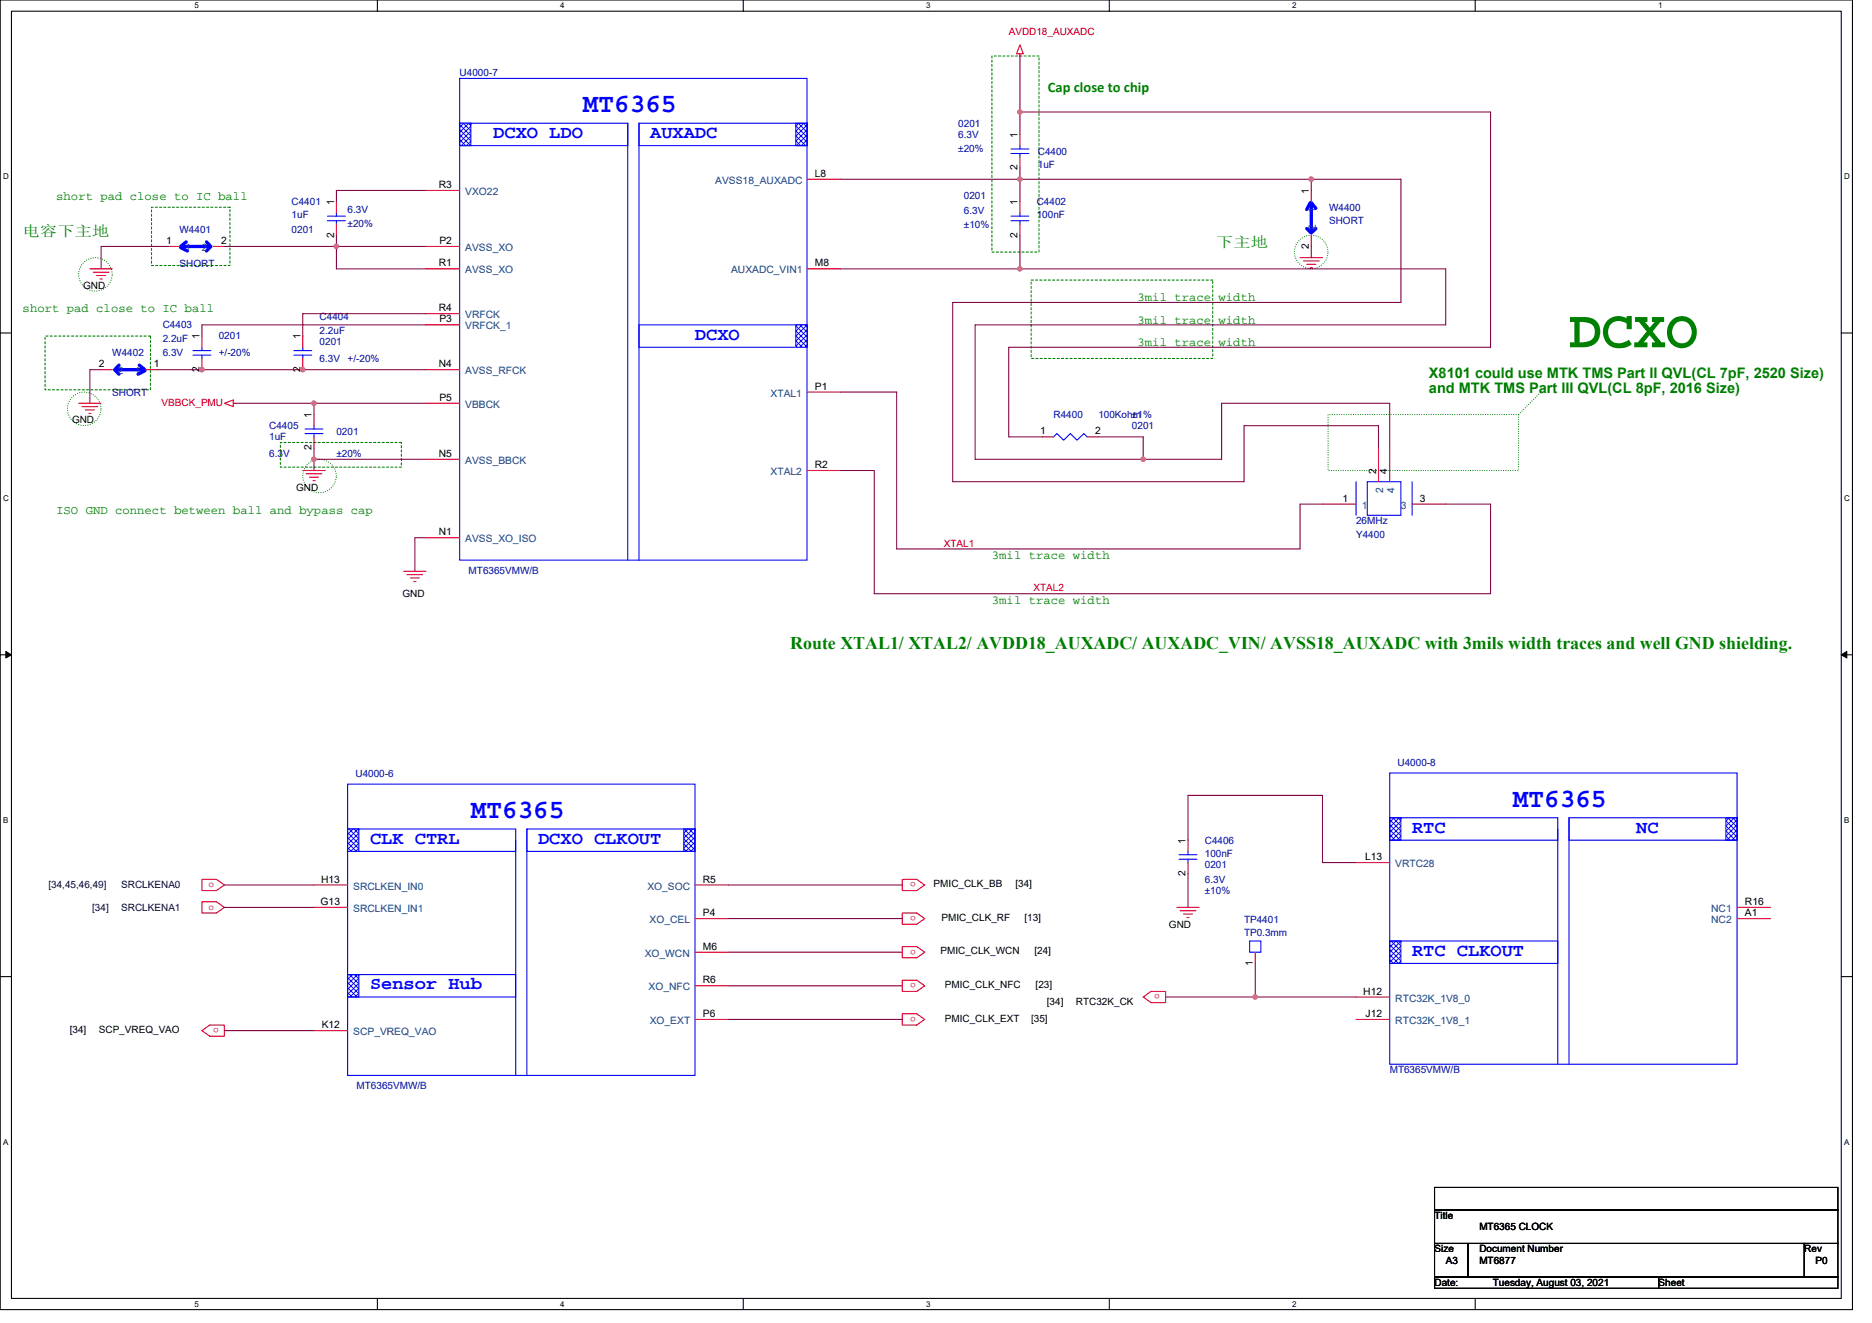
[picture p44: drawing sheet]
<svg xmlns="http://www.w3.org/2000/svg" width="297mm" height="210mm" viewBox="0 0 297 210" stroke-linecap="round" stroke-linejoin="round" font-family="sans-serif">
<defs><g id="words">
<text font-size="8.5" fill="#008000" x="249" y="55.1">DCXO</text>
<g font-size="4.3" fill="#00f">
<text x="92.5" y="17.8">MT6365</text>
<text x="74.7" y="129.8">MT6365</text>
<text x="240.1" y="128">MT6365</text>
</g>
<g font-size="2.8" fill="#00f">
<text x="78.3" y="21.9">DCXO LDO</text>
<text x="103.2" y="21.9">AUXADC</text>
<text x="110.3" y="53.9">DCXO</text>
<text x="58.7" y="133.9">CLK CTRL</text>
<text x="85.4" y="133.9">DCXO CLKOUT</text>
<text x="224.1" y="132.1">RTC</text>
<text x="259.6" y="132.1">NC</text>
<text x="224.1" y="151.7">RTC CLKOUT</text>
<text x="58.7" y="157">Sensor Hub</text>
</g>
<text font-size="2.8" fill="#008000" x="125.4" y="103.1">Route XTAL1/ XTAL2/ AVDD18_AUXADC/ AUXADC_VIN/ AVSS18_AUXADC with 3mils width traces and well GND shielding.</text>
<g font-size="2.3" fill="#008000">
<text x="166.3" y="14.6">Cap close to chip</text>
<text x="3.6" y="37.4">电容下主地</text>
<text x="193" y="39.2">下主地</text>
<text x="226.7" y="59.9">X8101 could use MTK TMS Part II QVL(CL 7pF, 2520 Size)</text>
<text x="226.7" y="62.3">and MTK TMS Part III QVL(CL 8pF, 2016 Size)</text>
</g>
<g font-size="1.9" fill="#008000">
<text x="8.9" y="31.8">short pad close to IC ball</text>
<text x="180.5" y="47.8">3mil trace width</text>
<text x="3.6" y="49.6">short pad close to IC ball</text>
<text x="180.5" y="51.4">3mil trace width</text>
<text x="180.5" y="54.9">3mil trace width</text>
<text x="8.9" y="81.6">ISO GND connect between ball and bypass cap</text>
<text x="157.4" y="88.7">3mil trace width</text>
<text x="157.4" y="95.8">3mil trace width</text>
</g>
<g font-size="1.6" fill="#f00">
<text x="160.1" y="5.5">AVDD18_AUXADC</text>
<text x="25.7" y="64.4">VBBCK_PMU</text>
<text x="149.8" y="86.8">XTAL1</text>
<text x="164" y="93.9">XTAL2</text>
<text x="33.1" y="140.8">o</text>
<text x="145.3" y="140" transform="rotate(180 145.3 140)">o</text>
<text x="33.1" y="144.4">o</text>
<text x="145.3" y="145.4" transform="rotate(180 145.3 145.4)">o</text>
<text x="145.3" y="150.7" transform="rotate(180 145.3 150.7)">o</text>
<text x="145.3" y="156" transform="rotate(180 145.3 156)">o</text>
<text x="145.3" y="161.4" transform="rotate(180 145.3 161.4)">o</text>
<text x="184.1" y="157.8" transform="rotate(180 184.1 157.8)">o</text>
<text x="34.7" y="163.2" transform="rotate(180 34.7 163.2)">o</text>
</g>
<g font-size="1.6" fill="#000080">
<text x="72.9" y="12.1">U4000-7</text>
<text x="152.1" y="20.1">0201</text>
<text x="152.1" y="21.9">6.3V</text>
<text x="152.1" y="24.2">±20%</text>
<text x="164.7" y="24.5">C4400</text>
<text x="164.7" y="26.7">1uF</text>
<text x="46.3" y="32.5">C4401</text>
<text x="46.3" y="34.7">1uF</text>
<text x="55.2" y="33.8">6.3V</text>
<text x="152.9" y="31.6">0201</text>
<text x="152.9" y="34">6.3V</text>
<text x="164.5" y="32.5">C4402</text>
<text x="164.5" y="34.7">100nF</text>
<text x="210.9" y="33.4">W4400</text>
<text x="210.9" y="35.6">SHORT</text>
<text x="28.5" y="37">W4401</text>
<text x="46.3" y="37">0201</text>
<text x="55.2" y="36.1">±20%</text>
<text x="152.9" y="36.3">±10%</text>
<text x="28.5" y="42.3">SHORT</text>
<text x="25.8" y="52.1">C4403</text>
<text x="34.7" y="53.9">0201</text>
<text x="50.7" y="50.8">C4404</text>
<text x="50.7" y="53">2.2uF</text>
<text x="17.8" y="56.5">W4402</text>
<text x="25.8" y="54.2">2.2uF</text>
<text x="25.8" y="56.5">6.3V</text>
<text x="34.7" y="56.5">+/-20%</text>
<text x="50.7" y="54.8">0201</text>
<text x="50.7" y="57.4">6.3V</text>
<text x="55.2" y="57.4">+/-20%</text>
<text x="17.8" y="62.9">SHORT</text>
<text x="42.7" y="68.1">C4405</text>
<text x="42.7" y="69.9">1uF</text>
<text x="53.4" y="69">0201</text>
<text x="167.2" y="66.3">R4400</text>
<text x="174.3" y="66.3">100Kohm</text>
<text x="179.6" y="66.3">±1%</text>
<text x="179.6" y="68.1">0201</text>
<text x="42.7" y="72.5">6.3V</text>
<text x="53.4" y="72.5">±20%</text>
<text x="215.2" y="83.2">26MHz</text>
<text x="215.2" y="85.3">Y4400</text>
<text x="74.4" y="91">MT6365VMW/B</text>
<text x="56.4" y="123.4">U4000-6</text>
<text x="221.8" y="121.6">U4000-8</text>
<text x="191.2" y="133.9">C4406</text>
<text x="191.2" y="136">100nF</text>
<text x="191.2" y="137.8">0201</text>
<text x="191.2" y="140.1">6.3V</text>
<text x="191.2" y="141.9">±10%</text>
<text x="197.4" y="146.5">TP4401</text>
<text x="197.4" y="148.6">TP0.3mm</text>
<text x="56.6" y="172.8">MT6365VMW/B</text>
<text x="220.5" y="170.3">MT6365VMW/B</text>
</g>
<g font-size="1.6">
<text x="161.5" y="21.9" transform="rotate(-90 161.5 21.9)">1</text>
<text x="69.6" y="29.8">R3</text>
<text x="129.3" y="28.1">L8</text>
<text x="161.5" y="27.1" transform="rotate(-90 161.5 27.1)">2</text>
<text x="53" y="32.5" transform="rotate(-90 53 32.5)">1</text>
<text x="161.5" y="32.5" transform="rotate(-90 161.5 32.5)">1</text>
<text x="207.7" y="30.8" transform="rotate(-90 207.7 30.8)">1</text>
<text x="26.3" y="38.7">1</text>
<text x="35.1" y="38.7">2</text>
<text x="53" y="37.7" transform="rotate(-90 53 37.7)">2</text>
<text x="69.7" y="38.7">P2</text>
<text x="161.5" y="37.7" transform="rotate(-90 161.5 37.7)">2</text>
<text x="207.7" y="39.5" transform="rotate(-90 207.7 39.5)">2</text>
<text x="13.2" y="45.9">GND</text>
<text x="69.6" y="42.3">R1</text>
<text x="129.3" y="42.3">M8</text>
<text x="31.7" y="53.9" transform="rotate(-90 31.7 53.9)">1</text>
<text x="47.7" y="53.9" transform="rotate(-90 47.7 53.9)">1</text>
<text x="69.6" y="49.4">R4</text>
<text x="69.7" y="51.2">P3</text>
<text x="15.7" y="58.3">2</text>
<text x="24.4" y="58.3">1</text>
<text x="31.7" y="59.1" transform="rotate(-90 31.7 59.1)">2</text>
<text x="47.7" y="59.1" transform="rotate(-90 47.7 59.1)">2</text>
<text x="69.6" y="58.3">N4</text>
<text x="69.7" y="63.6">P5</text>
<text x="129.3" y="61.8">P1</text>
<text x="11.4" y="67.2">GND</text>
<text x="49.4" y="71.5" transform="rotate(-90 49.4 71.5)">2</text>
<text x="49.4" y="66.3" transform="rotate(-90 49.4 66.3)">1</text>
<text x="165" y="69">1</text>
<text x="173.8" y="69">2</text>
<text x="47" y="77.9">GND</text>
<text x="69.6" y="72.5">N5</text>
<text x="129.3" y="74.3">R2</text>
<text x="218.4" y="75.2" transform="rotate(-90 218.4 75.2)">2</text>
<text x="220.1" y="75.2" transform="rotate(-90 220.1 75.2)">4</text>
<text x="213" y="79.6">1</text>
<text x="225.3" y="79.6">3</text>
<text x="69.6" y="85">N1</text>
<text x="63.9" y="94.8">GND</text>
<text x="188.1" y="133.9" transform="rotate(-90 188.1 133.9)">1</text>
<text x="216.6" y="136.5">L13</text>
<text x="50.9" y="143.6">G13</text>
<text x="51" y="140.1">H13</text>
<text x="111.5" y="140.1">R5</text>
<text x="148.1" y="140.8">PMIC_CLK_BB</text>
<text x="161.1" y="140.8">[34]</text>
<text x="188.1" y="139.1" transform="rotate(-90 188.1 139.1)">2</text>
<text x="276.9" y="143.6">R16</text>
<text x="111.5" y="145.4">P4</text>
<text x="149.4" y="146.2">PMIC_CLK_RF</text>
<text x="162.6" y="146.2">[13]</text>
<text x="185.5" y="147.2">GND</text>
<text x="276.9" y="145.4">A1</text>
<text x="111.5" y="150.7">M6</text>
<text x="149.2" y="151.5">PMIC_CLK_WCN</text>
<text x="164.1" y="151.5">[24]</text>
<text x="198.8" y="153.3" transform="rotate(-90 198.8 153.3)">1</text>
<text x="111.5" y="156.1">R6</text>
<text x="111.5" y="161.4">P6</text>
<text x="149.9" y="156.8">PMIC_CLK_NFC</text>
<text x="164.3" y="156.8">[23]</text>
<text x="166.1" y="159.5">[34]</text>
<text x="170.7" y="159.5">RTC32K_CK</text>
<text x="216.3" y="157.9">H12</text>
<text x="216.7" y="161.4">J12</text>
<text x="11.1" y="163.9">[34]</text>
<text x="15.7" y="163.9">SCP_VREQ_VAO</text>
<text x="51.1" y="163.2">K12</text>
<text x="149.9" y="162.2">PMIC_CLK_EXT</text>
<text x="163.6" y="162.2">[35]</text>
<text x="227.6" y="193.4">Title</text>
<text x="234.7" y="195.2">MT6365 CLOCK</text>
<text x="227.6" y="198.8">Size</text>
<text x="229.4" y="200.6">A3</text>
<text x="234.7" y="198.8">Document Number</text>
<text x="234.7" y="200.6">MT6877</text>
<text x="286.3" y="198.8">Rev</text>
<text x="288.1" y="200.6">P0</text>
<text x="227.6" y="204.1">Date:</text>
<text x="236.9" y="204.1">Tuesday, August 03, 2021</text>
<text x="263.2" y="204.1">Sheet</text>
</g>
<g font-size="1.6" fill="#004080">
<text x="113.5" y="29.2">AVSS18_AUXADC</text>
<text x="73.8" y="30.9">VXO22</text>
<text x="208.8" y="33.8" transform="rotate(-90 208.8 33.8)">1</text>
<text x="29.4" y="39.8">1</text>
<text x="32" y="39.8">2</text>
<text x="73.8" y="39.8">AVSS_XO</text>
<text x="208.8" y="36.4" transform="rotate(-90 208.8 36.4)">2</text>
<text x="73.8" y="43.4">AVSS_XO</text>
<text x="116" y="43.4">AUXADC_VIN1</text>
<text x="73.8" y="50.5">VRFCK</text>
<text x="73.8" y="52.3">VRFCK_1</text>
<text x="18.7" y="59.4">2</text>
<text x="21.4" y="59.4">1</text>
<text x="73.8" y="59.4">AVSS_RFCK</text>
<text x="73.8" y="64.7">VBBCK</text>
<text x="122.3" y="62.9">XTAL1</text>
<text x="73.8" y="73.6">AVSS_BBCK</text>
<text x="122.3" y="75.4">XTAL2</text>
<text x="216.1" y="80.7">1</text>
<text x="219.5" y="78.3" transform="rotate(-90 219.5 78.3)">2</text>
<text x="221.3" y="78.3" transform="rotate(-90 221.3 78.3)">4</text>
<text x="222.3" y="80.7">3</text>
<text x="73.8" y="86.1">AVSS_XO_ISO</text>
<text x="221.4" y="137.6">VRTC28</text>
<text x="56" y="141.2">SRCLKEN_IN0</text>
<text x="102.7" y="141.2">XO_SOC</text>
<text x="56" y="144.7">SRCLKEN_IN1</text>
<text x="103.1" y="146.5">XO_CEL</text>
<text x="271.5" y="146.5">NC2</text>
<text x="271.5" y="144.7">NC1</text>
<text x="102.3" y="151.8">XO_WCN</text>
<text x="102.9" y="157.2">XO_NFC</text>
<text x="221.4" y="159">RTC32K_1V8_0</text>
<text x="56" y="164.3">SCP_VREQ_VAO</text>
<text x="103.1" y="162.5">XO_EXT</text>
<text x="221.4" y="162.5">RTC32K_1V8_1</text>
</g>
<g font-size="1.6" fill="#000040">
<text x="7.7" y="141">[34,45,46,49]</text>
<text x="19.2" y="141">SRCLKENA0</text>
<text x="14.6" y="144.5">[34]</text>
<text x="19.2" y="144.5">SRCLKENA1</text>
</g>
<g font-size="1.3">
<text x="30.8" y="1.3">5</text>
<text x="88.9" y="1.3">4</text>
<text x="147" y="1.3">3</text>
<text x="205" y="1.3">2</text>
<text x="263.1" y="1.3">1</text>
<text x=".5" y="28.4">D</text>
<text x="292.6" y="28.4">D</text>
<text x=".5" y="79.5">C</text>
<text x="292.6" y="79.5">C</text>
<text x=".5" y="130.6">B</text>
<text x="292.6" y="130.6">B</text>
<text x=".5" y="181.7">A</text>
<text x="292.6" y="181.7">A</text>
<text x="30.8" y="207.4">5</text>
<text x="88.9" y="207.4">4</text>
<text x="147" y="207.4">3</text>
<text x="205" y="207.4">2</text>
</g>
</g></defs>
<path d="M0 0h293.9v207.9h-293.9zM1.8 1.8h290.4v204.3h-290.4z" fill="none" stroke="#000" stroke-width=".17"/>
<g fill="#fff">
<path d="M30.8 .2h.7v1.4h-.7z"/>
<path d="M30.8 206.3h.7v1.4h-.7z"/>
</g>
<path d="M59.9 0v1.8M59.9 206.1v1.8" fill="none" stroke="#000" stroke-width=".17"/>
<g fill="#fff">
<path d="M88.9 .2h.7v1.4h-.7z"/>
<path d="M88.9 206.3h.7v1.4h-.7z"/>
</g>
<path d="M117.9 0v1.8M117.9 206.1v1.8" fill="none" stroke="#000" stroke-width=".17"/>
<g fill="#fff">
<path d="M147 .2h.7v1.4h-.7z"/>
<path d="M147 206.3h.7v1.4h-.7z"/>
</g>
<path d="M176 0v1.8M176 206.1v1.8" fill="none" stroke="#000" stroke-width=".17"/>
<g fill="#fff">
<path d="M205 .2h.7v1.4h-.7z"/>
<path d="M205 206.3h.7v1.4h-.7z"/>
</g>
<path d="M234.1 0v1.8M234.1 206.1v1.8" fill="none" stroke="#000" stroke-width=".17"/>
<g fill="#fff">
<path d="M263.1 .2h.7v1.4h-.7z"/>
<path d="M.5 27.3h.9v1.4h-.9z"/>
<path d="M292.6 27.3h.9v1.4h-.9z"/>
<path d="M.5 78.4h.9v1.4h-.9z"/>
<path d="M292.6 78.4h.9v1.4h-.9z"/>
</g>
<path d="M0 52.9h1.8M292.2 52.9h1.7" fill="none" stroke="#000" stroke-width=".17"/>
<g fill="#fff">
<path d="M.5 129.5h.8v1.4h-.8z"/>
<path d="M292.6 129.5h.9v1.4h-.9z"/>
</g>
<path d="M0 103.9h1.8M292.2 103.9h1.7" fill="none" stroke="#000" stroke-width=".17"/>
<path d="M.9 103.4l.9 .5-.9 .5zM292.2 103.9l.8-.5v1z" fill="#000" stroke="#000" stroke-width=".16"/>
<g fill="#fff">
<path d="M.5 180.5h.8v1.4h-.8z"/>
<path d="M292.6 180.5h.9v1.4h-.9z"/>
</g>
<path d="M0 155h1.8M292.2 155h1.7M227.6 188.5h64v3.5h-64zM227.6 192h64v5.4h-64zM227.6 197.4h5.4v5.3h-5.4zM233 197.4h53.3v5.3h-53.3zM286.3 197.4h5.3v5.3h-5.3zM227.6 202.7h35.6v1.8h-35.6zM263.2 202.7h28.4v1.8h-28.4z" fill="none" stroke="#000" stroke-width=".17"/>
<g fill="none" stroke="#008000" stroke-width=".17" stroke-dasharray="0 .3">
<path d="M210.7 65.8h30.3v8.9h-30.3zM241 65.8l3.5-3.6M244.5 62.2h.1"/>
<circle cx="208.1" cy="40" r="2.66"/>
<circle cx="15.1" cy="43.5" r="2.66"/>
<circle cx="13.4" cy="64.9" r="2.66"/>
<circle cx="50.7" cy="75.6" r="2.66"/>
</g>
<path d="M157.4 8.9h7.5v31.1h-7.5zM24 32.9h12.5v9.2h-12.5zM7.2 53.3h16.7v8.6h-16.7zM163.6 44.4h28.8v12.5h-28.8zM44.5 70.2h19.2v3.9h-19.2z" fill="none" stroke="#008000" stroke-width=".17" stroke-dasharray=".3 .3"/>
<g fill="none" stroke="#f00" stroke-width=".17">
<path d="M161.8 7.1l.6 1.4h-1.1zM161.8 8.5v.4M26.7 39.1h1.8M33.8 39.1h1.8M161.8 21.3v1.8M161.8 24.9v1.8M14.3 42.7h3.5M14.8 43.2h2.5M15.3 43.7h1.5M15.9 44.3h.3M16 58.7h1.8M23.2 58.7h1.7"/>
<path d="M32 53.3v1.8M32 56.9v1.8M48 53.3v1.8M48 56.9v1.8M206.3 40.9h3.5M206.8 41.4h2.5M207.3 42h1.5M207.9 42.5h.3M12.5 64h3.5M13 64.5h2.5M13.5 65.1h1.5M14.1 65.6h.3"/>
<path d="M35.6 64l1.4-.5v1zM37 64h.4M48 74.7h3.6M48.6 75.2h2.5M49.1 75.7h1.4M49.7 76.3h.3M165.4 69.3h1.8M172.5 69.3h1.8M218.7 71.1v5.4M220.5 71.1v5.4M64 90.7h3.6M64.6 91.2h2.5"/>
<path d="M65.1 91.7h1.4M65.7 92.3h.3M209.8 80h5.4M224.1 80h5.3M32 139.6h2.4l1.2 .9-1.2 .9h-2.4zM143.2 139.6h2.3l1.2 .9-1.2 .9h-2.3zM188.5 133.4v1.7M188.5 136.9v1.8M32 143.1h2.4l1.2 .9-1.2 .9h-2.4zM143.2 144.9h2.3l1.2 .9-1.2 .9h-2.3zM143.2 150.2h2.3l1.2 .9-1.2 .9h-2.3zM143.2 155.6h2.3l1.2 .9-1.2 .9h-2.3z"/>
<path d="M181.4 158.2l1.2-.8h2.4v1.7h-2.4zM186.7 144h3.6M187.3 144.5h2.5M187.8 145.1h1.4M188.3 145.6h.4M32 163.6l1.3-.9h2.3v1.8h-2.3zM143.2 160.9h2.3l1.2 .9-1.2 .9h-2.3z"/>
</g>
<g fill="none" stroke="#00f" stroke-width=".17">
<path d="M72.9 19.6h26.7v3.5h-26.7zM99.6 19.6v69.3M160.4 23.6h2.9M160.4 24.4h2.9M161.8 23.1v.5M161.8 24.4v.5M30.6 55.6h2.9M30.6 56.4h2.9M32 55.1v.5M32 56.4v.5M46.6 55.6h2.9M46.6 56.4h2.9"/>
<path d="M48 55.1v.5M48 56.4v.5M167.2 69.3l.5-.5 1.1 1.1 1-1.1 1.1 1.1 1.1-1.1 .5 .5M215.2 76.5v5.3M217 76.5h5.3v5.3h-5.3zM224.1 76.5v5.3M187.1 135.7h2.8M187.1 136.4h2.8M188.5 135.1v.6M188.5 136.4v.5"/>
</g>
<path d="M28.7 39.3l1 .5M29 39.1h3.9M29.5 38.4l-.8 .7M32.8 38.4l.5 .5M33.5 39.1l-.7 .7M18.2 58.7l.7 .7M18.7 58.7h3.9M18.9 58l-.6 .5M22.1 58l.9 .7M23 58.8l-1.1 .6" fill="none" stroke="#00f" stroke-width=".53"/>
<path d="M126.3 19.6h1.8v3.5h-1.8z" fill="#fff"/>
<path d="M126.3 19.6v3.5h1.8v-3.5z" fill-rule="evenodd" fill="#00f" stroke="#00f" stroke-width=".17"/>
<path d="M72.9 19.6h1.8v3.5h-1.8z" fill="#fff"/>
<path d="M72.9 19.6v3.5h1.8v-3.5z" fill-rule="evenodd" fill="#00f" stroke="#00f" stroke-width=".17"/>
<path d="M72.9 12.4h55.2v76.5h-55.2zM101.4 19.6h26.7v3.5h-26.7zM101.4 19.6v69.3M101.4 51.6h26.7v3.5h-26.7z" fill="none" stroke="#00f" stroke-width=".17"/>
<path d="M126.3 51.6h1.8v3.5h-1.8z" fill="#fff"/>
<path d="M126.3 51.6v3.5h1.8v-3.5z" fill-rule="evenodd" fill="#00f" stroke="#00f" stroke-width=".17"/>
<g fill="none" stroke="#f00" stroke-width=".17">
<path d="M67.6 39.1h5.3M67.6 30.2h5.3M128.1 28.4h5.3M67.6 42.7h5.3M67.6 58.7h5.3M67.6 49.8h5.3M67.6 51.6h5.3M128.1 42.7h5.3M67.6 72.9h5.3M67.6 64h5.3M128.1 62.2h5.3M128.1 74.7h5.3"/>
<path d="M67.6 85.3h5.3"/>
</g>
<path d="M55.2 131.6h26.6v3.5h-26.6zM81.8 133.3v37.4" fill="none" stroke="#00f" stroke-width=".17"/>
<path d="M108.5 131.6h1.8v3.5h-1.8z" fill="#fff"/>
<path d="M108.5 131.6v3.5h1.8v-3.5z" fill-rule="evenodd" fill="#00f" stroke="#00f" stroke-width=".17"/>
<path d="M55.2 131.6h1.7v3.5h-1.7z" fill="#fff"/>
<path d="M55.2 131.6v3.5h1.7v-3.5z" fill-rule="evenodd" fill="#00f" stroke="#00f" stroke-width=".17"/>
<path d="M55.2 124.5h55.1v46.2h-55.1zM83.6 131.6h26.7v3.5h-26.7zM83.6 131.6v39.1" fill="none" stroke="#00f" stroke-width=".17"/>
<path d="M55.2 154.7h1.7v3.5h-1.7z" fill="#fff"/>
<path d="M55.2 154.7v3.5h1.7v-3.5z" fill-rule="evenodd" fill="#00f" stroke="#00f" stroke-width=".17"/>
<g fill="none" stroke="#00f" stroke-width=".17">
<path d="M52 34.3h2.8M52 35h2.8M53.4 33.8v.5M53.4 35v.6M160.4 34.3h2.9M160.4 35h2.9M161.8 33.8v.5M161.8 35v.6M48.4 68.1h2.8M48.4 68.8h2.8M49.8 67.6v.5M49.8 68.8v.5"/>
<path d="M247.2 131.6v37.3M55.2 154.7h26.6v3.5h-26.6zM198.3 149.4h1.8v1.7h-1.8z"/>
</g>
<g fill="none" stroke="#f00" stroke-width=".17">
<path d="M53.4 32v1.8M53.4 35.6v1.7M161.8 32v1.8M161.8 35.6v1.7M208.1 30.2v1.8M208.1 37.3v1.8M49.8 65.8v1.8M49.8 69.3v1.8M49.8 144h5.4M49.8 140.5h5.4M110.3 156.5h5.3M110.3 145.8h5.3"/>
<path d="M110.3 151.1h5.3M110.3 140.5h5.3M199.2 151.1v1.8M49.8 163.6h5.4M110.3 161.8h5.3"/>
</g>
<path d="M207.3 36.3l.8 .7M207.9 32.2l-.6 1.1M208.1 32.5v3.9M208.1 32.2l.7 .9M208.8 36.3l-.6 .5" fill="none" stroke="#00f" stroke-width=".53"/>
<path d="M273.9 129.8h1.7v3.5h-1.7z" fill="#fff"/>
<path d="M273.9 129.8v3.5h1.7v-3.5z" fill-rule="evenodd" fill="#00f" stroke="#00f" stroke-width=".17"/>
<path d="M220.5 129.8h1.8v3.5h-1.8z" fill="#fff"/>
<path d="M220.5 129.8v3.5h1.8v-3.5z" fill-rule="evenodd" fill="#00f" stroke="#00f" stroke-width=".17"/>
<path d="M220.5 122.7h55.1v46.2h-55.1zM249 129.8h26.6v3.5h-26.6zM249 129.8v39.1" fill="none" stroke="#00f" stroke-width=".17"/>
<path d="M220.5 149.4h1.8v3.5h-1.8z" fill="#fff"/>
<path d="M220.5 149.4v3.5h1.8v-3.5z" fill-rule="evenodd" fill="#00f" stroke="#00f" stroke-width=".17"/>
<path d="M220.5 129.8h26.7v3.5h-26.7zM220.5 149.4h26.7v3.5h-26.7z" fill="none" stroke="#00f" stroke-width=".17"/>
<path d="M215.2 136.9h5.3M215.2 158.2h5.3M275.6 145.8h5.4M275.6 144h5.4M215.2 161.8h5.3" fill="none" stroke="#f00" stroke-width=".17"/>
<g fill="none" stroke="#800040" stroke-width=".17">
<path d="M161.8 8.9v8.9M161.8 17.8v3.5M161.8 17.8h74.7v37.3h-76.4v14.2h5.3M26.7 39.1h-10.7v3.6M35.6 39.1h17.8M53.4 39.1h14.2M53.4 37.3v1.8M53.4 39.1v3.6h14.2M67.6 30.2h-14.2v1.8M133.4 28.4h28.4M161.8 26.7v1.7M161.8 28.4v3.6"/>
<path d="M161.8 37.3v5.4M161.8 28.4h46.3M208.1 28.4v1.8M208.1 39.1v1.8M208.1 28.4h14.2v19.6h-71.1v28.5h46.2v-8.9h21.3v3.5M16 58.7h-1.7v5.3M24.9 58.7h42.7M67.6 49.8h-19.6v3.5M67.6 51.6h-35.6v1.7M133.4 42.7h28.4M161.8 42.7h67.6v8.9h-74.7v21.3h26.7M37.4 64h12.4"/>
<path d="M49.8 64h17.8M49.8 72.9h17.8M49.8 71.1v1.8M49.8 72.9v1.8M49.8 64v1.8M133.4 62.2h8.9v24.9h64v-7.1h3.5M133.4 74.7h5.3v19.5h97.8v-14.2h-7.1M174.3 69.3h7.1v3.6M220.5 71.1v-7.1h-26.7v8.9h-12.4M67.6 85.3h-1.8v5.4M188.5 133.3v-7.1h21.3v10.7h5.4M188.5 138.7v5.3"/>
<path d="M35.6 140.5h14.2M35.6 144h14.2M115.6 140.5h27.6M115.6 145.8h27.6M115.6 156.5h27.6M115.6 151.1h27.6M185 158.2h14.2M199.2 152.9v5.3M199.2 158.2h16M35.6 163.6h14.2M115.6 161.8h27.6"/>
</g>
<g fill="#f0f" stroke="#f0f" stroke-width=".17">
<circle cx="161.8" cy="17.8" r=".35"/>
<circle cx="208.1" cy="28.4" r=".35"/>
<circle cx="53.4" cy="39.1" r=".35"/>
<circle cx="48" cy="58.7" r=".35"/>
<circle cx="32" cy="58.7" r=".35"/>
<circle cx="49.8" cy="64" r=".35"/>
<circle cx="181.4" cy="72.9" r=".35"/>
<circle cx="49.8" cy="72.9" r=".35"/>
<circle cx="161.8" cy="28.4" r=".35"/>
<circle cx="161.8" cy="42.7" r=".35"/>
<circle cx="199.2" cy="158.2" r=".35"/>
</g>
<use href="#words"/>
</svg>
